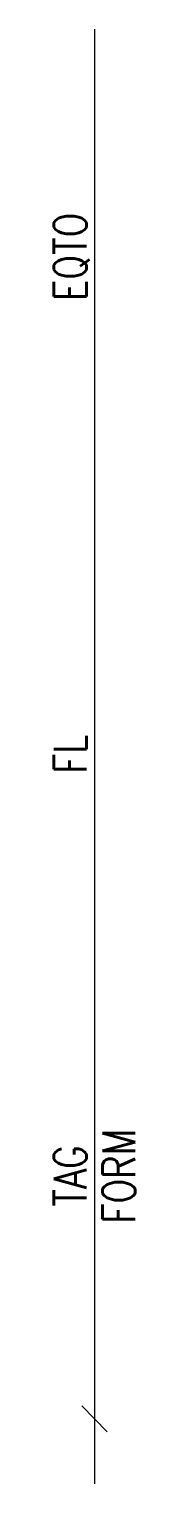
# Model space of a CAD drawing. Header units: millimetres. Extents: x 14.7 to 19.7, y -149.7 to -60.3.
import ezdxf
from ezdxf.enums import TextEntityAlignment as Align

# ---------------------------------------------------------------- set-up
doc = ezdxf.new("R2010")
doc.units = ezdxf.units.MM
doc.header["$MEASUREMENT"] = 0
doc.layers.get('0').update_dxf_attribs({"linetype": 'CONTINUOUS'})
doc.styles.add('ROMANS', font='romans')

msp = doc.modelspace()

# ---------------------------------------------------------------- linework, layer by layer
at = {"color": 2}
msp.add_line((17.168, -60.285), (17.168, -149.693), dxfattribs=at)
at = {"color": 10}
msp.add_line((16.383, -144.897, -54.53), (17.953, -146.489, -54.53), dxfattribs=at)

# ---------------------------------------------------------------- texts
at = {"color": 7, "style": 'ROMANS', "width": 0.8}
for tag, p in [('EQTO', (15.675, -74.277)), ('FL', (15.675, -104.85)), ('FORM', (18.668, -130.776)), ('TAG', (15.675, -130.776))]:
    msp.add_attdef(tag, text='', height=2, rotation=90, dxfattribs=at).set_placement(p, align=Align.MIDDLE_CENTER)

doc.saveas('drawing.dxf')
